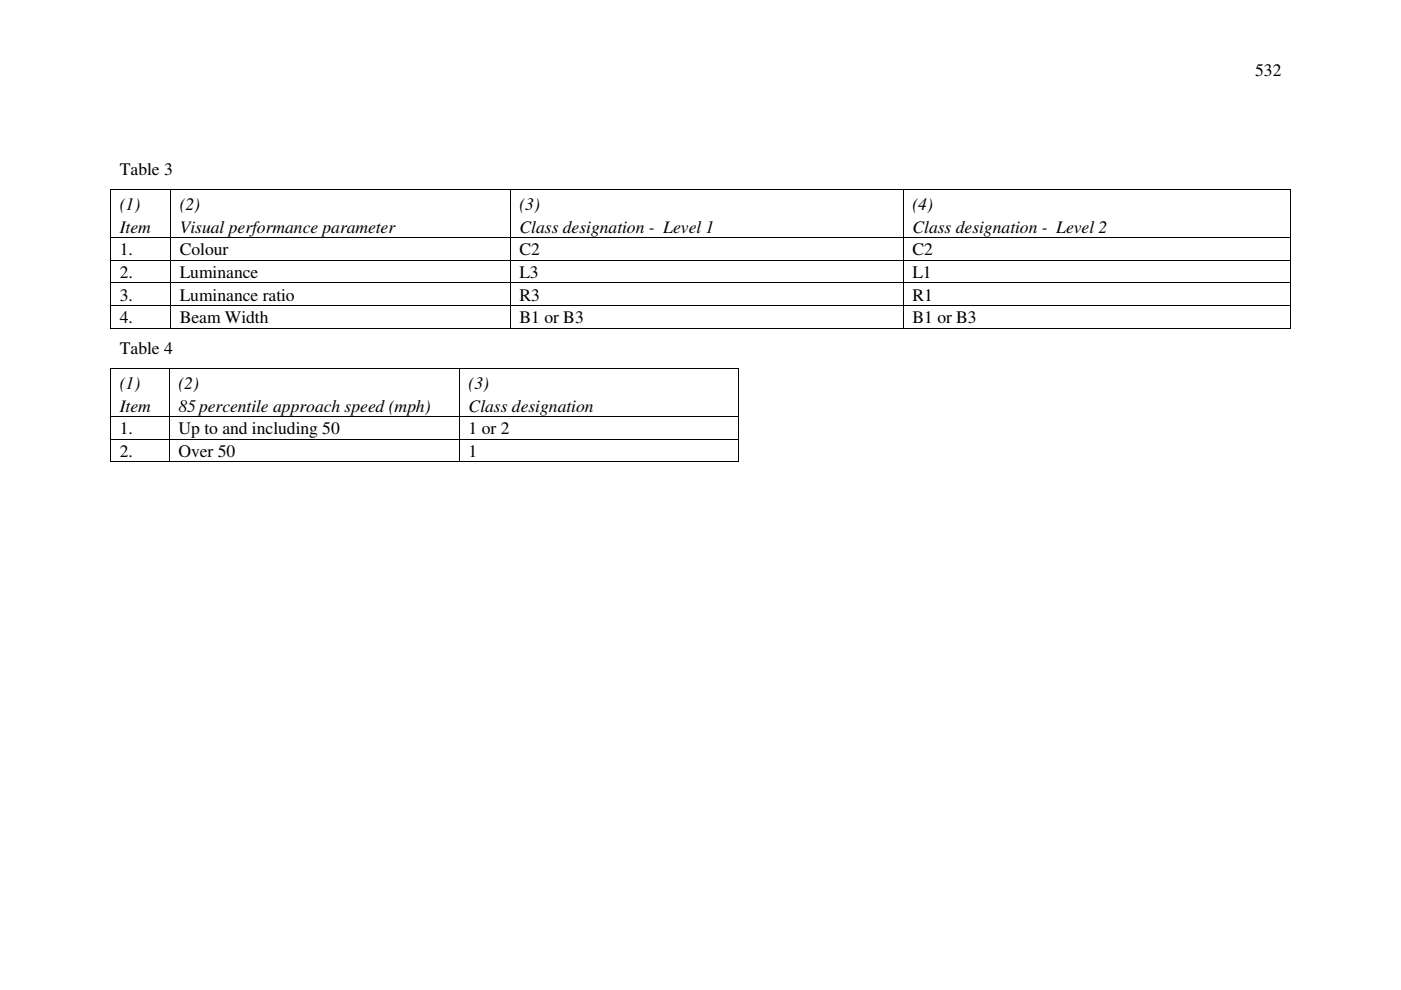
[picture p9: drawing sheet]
<svg xmlns="http://www.w3.org/2000/svg" width="297mm" height="210mm" viewBox="0 0 297 210" stroke-linecap="round" stroke-linejoin="round" font-family="sans-serif">
<defs><g id="words">
<g font-size="3.7">
<text x="266.1" y="16">532</text>
<text x="25.4" y="37.2">Table 3</text>
<text x="25.4" y="44.4">(1)</text>
<text x="38.1" y="44.4">(2)</text>
<text x="110.1" y="44.4">(3)</text>
<text x="193.5" y="44.4">(4)</text>
<text x="25.4" y="49.4">Item</text>
<text x="38.1" y="49.4">Visual performance parameter</text>
<text x="110.1" y="49.4">Class designation - Level 1</text>
<text x="193.5" y="49.4">Class designation - Level 2</text>
<text x="25.4" y="54.1">1.</text>
<text x="25.4" y="58.9">2.</text>
<text x="38.1" y="54.1">Colour</text>
<text x="38.1" y="58.9">Luminance</text>
<text x="110.1" y="54.1">C2</text>
<text x="110.1" y="58.9">L3</text>
<text x="193.5" y="54.1">C2</text>
<text x="193.5" y="58.9">L1</text>
<text x="25.4" y="63.7">3.</text>
<text x="38.1" y="63.7">Luminance ratio</text>
<text x="110.1" y="63.7">R3</text>
<text x="193.5" y="63.7">R1</text>
<text x="25.4" y="68.5">4.</text>
<text x="38.1" y="68.5">Beam Width</text>
<text x="110.1" y="68.5">B1 or B3</text>
<text x="193.5" y="68.5">B1 or B3</text>
<text x="25.4" y="75.1">Table 4</text>
<text x="25.4" y="82.4">(1)</text>
<text x="37.8" y="82.4">(2)</text>
<text x="99.4" y="82.4">(3)</text>
<text x="25.4" y="87.3">Item</text>
<text x="37.8" y="87.3">85 percentile approach speed (mph)</text>
<text x="99.4" y="87.3">Class designation</text>
<text x="25.4" y="92.1">1.</text>
<text x="37.8" y="92.1">Up to and including 50</text>
<text x="99.4" y="92.1">1 or 2</text>
<text x="25.4" y="96.9">2.</text>
<text x="37.8" y="96.9">Over 50</text>
<text x="99.4" y="96.9">1</text>
</g>
</g></defs>
<g fill="#000">
<path d="M23.4 40.2h.2v.1h-.2zM23.4 50.3h.2v.2h-.2zM23.4 55.1h.2v.1h-.2zM23.4 59.9h.2v.1h-.2zM36.1 40.2h.2v.1h-.2zM36.1 50.3h.2v.2h-.2zM36.1 55.1h.2v.1h-.2zM36.1 59.9h.2v.1h-.2zM108.2 40.2h.1v.1h-.1zM108.2 50.3h.1v.2h-.1zM108.2 55.1h.1v.1h-.1zM108.2 59.9h.1v.1h-.1z"/>
<path d="M191.5 40.2h.1v.1h-.1zM191.5 50.3h.1v.2h-.1zM191.5 55.1h.1v.1h-.1zM191.5 59.9h.1v.1h-.1zM273.4 40.2h.2v.1h-.2zM273.4 50.3h.2v.2h-.2zM273.4 55.1h.2v.1h-.2zM273.4 59.9h.2v.1h-.2zM23.4 64.6h.2v.2h-.2zM23.4 69.5h.2v.1h-.2zM23.4 78.1h.2v.2h-.2zM35.9 78.1h.1v.2h-.1z"/>
<path d="M36.1 64.6h.2v.2h-.2zM36.1 69.5h.2v.1h-.2zM97.4 78.1h.1v.2h-.1zM108.2 64.6h.1v.2h-.1zM108.2 69.5h.1v.1h-.1zM156.5 78.1h.2v.2h-.2zM191.5 64.6h.1v.2h-.1zM191.5 69.5h.1v.1h-.1zM273.4 64.6h.2v.2h-.2zM273.4 69.5h.2v.1h-.2zM23.4 88.2h.2v.2h-.2zM23.4 93h.2v.2h-.2z"/>
<path d="M23.4 97.8h.2v.2h-.2zM35.9 88.2h.1v.2h-.1zM35.9 93h.1v.2h-.1zM35.9 97.8h.1v.2h-.1zM97.4 88.2h.1v.2h-.1zM97.4 93h.1v.2h-.1zM97.4 97.8h.1v.2h-.1zM156.5 88.2h.2v.2h-.2zM156.5 93h.2v.2h-.2zM156.5 97.8h.2v.2h-.2z"/>
</g>
<g fill="none" stroke="#000" stroke-width=".21">
<path d="M23.5 40.3v10M23.5 50.5v4.6M23.5 55.2v4.7M23.6 40.3h12.5M23.6 50.4h12.5M23.6 55.2h12.5M23.6 59.9h12.5M36.2 40.3v10M36.2 50.5v4.6M36.2 55.2v4.7M36.3 40.3h71.9M36.3 50.4h71.9"/>
<path d="M36.3 55.2h71.9M36.3 59.9h71.9M108.2 40.3v10M108.2 50.5v4.6M108.2 55.2v4.7M108.3 40.3h83.2M108.3 50.4h83.2M108.3 55.2h83.2M108.3 59.9h83.2M191.6 40.3v10M191.6 50.5v4.6M191.6 55.2v4.7"/>
<path d="M191.6 40.3h81.8M191.6 50.4h81.8M191.6 55.2h81.8M191.6 59.9h81.8M273.5 40.3v10M273.5 50.5v4.6M273.5 55.2v4.7M23.5 60v4.6M23.5 64.8v4.7M23.5 78.3v9.9M23.6 64.7h12.5M23.6 69.6h12.5"/>
<path d="M23.6 78.2h12.3M35.9 78.3v9.9M36 78.2h61.4M36.2 60v4.6M36.2 64.8v4.7M36.3 64.7h71.9M36.3 69.6h71.9M97.4 78.3v9.9M97.5 78.2h59M108.2 60v4.6M108.2 64.8v4.7M108.3 64.7h83.2"/>
<path d="M108.3 69.6h83.2M156.6 78.3v9.9M191.6 60v4.6M191.6 64.8v4.7M191.6 64.7h81.8M191.6 69.6h81.8M273.5 60v4.6M273.5 64.8v4.7M23.5 88.4v4.6M23.5 93.2v4.6M23.6 88.3h12.3M23.6 93.1h12.3"/>
<path d="M23.6 97.9h12.3M35.9 88.4v4.6M35.9 93.2v4.6M36 88.3h61.4M36 93.1h61.4M36 97.9h61.4M97.4 88.4v4.6M97.4 93.2v4.6M97.5 88.3h59M97.5 93.1h59M97.5 97.9h59M156.6 88.4v4.6"/>
<path d="M156.6 93.2v4.6"/>
</g>
<use href="#words"/>
</svg>
